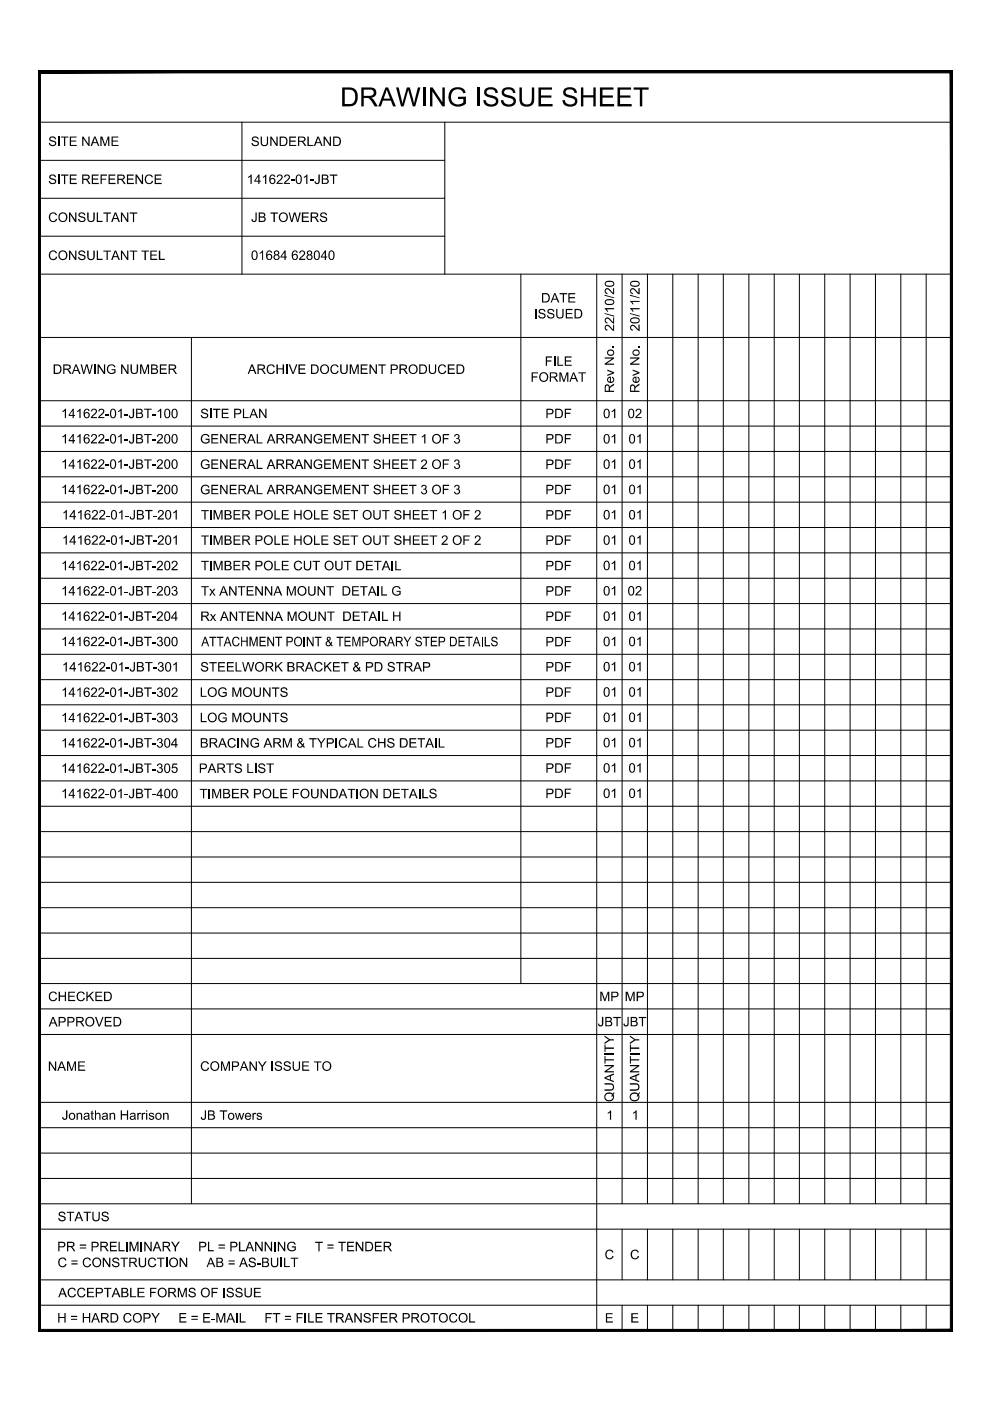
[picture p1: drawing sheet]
<svg xmlns="http://www.w3.org/2000/svg" width="210mm" height="297mm" viewBox="0 0 210 297" stroke-linecap="round" stroke-linejoin="round" font-family="sans-serif">
<defs><g id="words">
<text font-size="5.6" x="72.1" y="22.6">DRAWING ISSUE SHEET</text>
<g font-size="2.8">
<text x="10.2" y="30.9">SITE NAME</text>
<text x="53.2" y="30.9">SUNDERLAND</text>
<text x="10.2" y="39">SITE REFERENCE</text>
<text x="52.3" y="39">141622-01-JBT</text>
<text x="10.2" y="47.1">CONSULTANT</text>
<text x="53.2" y="47.1">JB TOWERS</text>
<text x="10.2" y="55.1">CONSULTANT TEL</text>
<text x="53.2" y="55.1">01684 628040</text>
<text x="114.7" y="64.1">DATE</text>
<text x="113.2" y="67.5">ISSUED</text>
<text x="130.2" y="70.3" transform="rotate(-90 130.2 70.3)">22/10/20</text>
<text x="135.6" y="70.3" transform="rotate(-90 135.6 70.3)">20/11/20</text>
<text x="115.5" y="77.6">FILE</text>
<text x="11.2" y="79.3">DRAWING NUMBER</text>
<text x="52.5" y="79.3">ARCHIVE DOCUMENT PRODUCED</text>
<text x="112.5" y="80.9">FORMAT</text>
<text x="130.2" y="83.3" transform="rotate(-90 130.2 83.3)">Rev No.</text>
<text x="135.6" y="83.3" transform="rotate(-90 135.6 83.3)">Rev No.</text>
<text x="12.9" y="88.6">141622-01-JBT-100</text>
<text x="42.4" y="88.6">SITE PLAN</text>
<text x="115.6" y="88.6">PDF</text>
<text x="127.9" y="88.6">01</text>
<text x="133.1" y="88.6">02</text>
<text x="12.9" y="94">141622-01-JBT-200</text>
<text x="42.4" y="94">GENERAL ARRANGEMENT SHEET 1 OF 3</text>
<text x="115.6" y="94">PDF</text>
<text x="127.9" y="94">01</text>
<text x="133.3" y="94">01</text>
<text x="12.9" y="99.4">141622-01-JBT-200</text>
<text x="42.4" y="99.4">GENERAL ARRANGEMENT SHEET 2 OF 3</text>
<text x="115.6" y="99.4">PDF</text>
<text x="127.9" y="99.4">01</text>
<text x="133.3" y="99.4">01</text>
<text x="12.9" y="104.8">141622-01-JBT-200</text>
<text x="42.4" y="104.8">GENERAL ARRANGEMENT SHEET 3 OF 3</text>
<text x="115.6" y="104.8">PDF</text>
<text x="127.9" y="104.8">01</text>
<text x="133.3" y="104.8">01</text>
<text x="13.2" y="110.2">141622-01-JBT-201</text>
<text x="42.6" y="110.2">TIMBER POLE HOLE SET OUT SHEET 1 OF 2</text>
<text x="115.6" y="110.2">PDF</text>
<text x="127.9" y="110.1">01</text>
<text x="133.3" y="110.1">01</text>
<text x="13.2" y="115.5">141622-01-JBT-201</text>
<text x="42.6" y="115.5">TIMBER POLE HOLE SET OUT SHEET 2 OF 2</text>
<text x="115.6" y="115.5">PDF</text>
<text x="127.9" y="115.5">01</text>
<text x="133.3" y="115.5">01</text>
<text x="12.9" y="120.9">141622-01-JBT-202</text>
<text x="42.6" y="120.9">TIMBER POLE CUT OUT DETAIL</text>
<text x="115.6" y="120.9">PDF</text>
<text x="127.9" y="120.9">01</text>
<text x="133.3" y="120.9">01</text>
<text x="12.9" y="126.3">141622-01-JBT-203</text>
<text x="12.9" y="131.6">141622-01-JBT-204</text>
<text x="42.4" y="131.7">Rx ANTENNA MOUNT DETAIL H</text>
<text x="42.6" y="126.3">Tx ANTENNA MOUNT DETAIL G</text>
<text x="115.6" y="126.3">PDF</text>
<text x="115.6" y="131.7">PDF</text>
<text x="127.9" y="126.2">01</text>
<text x="127.9" y="131.6">01</text>
<text x="133.1" y="126.2">02</text>
<text x="133.3" y="131.6">01</text>
<text x="12.9" y="137">141622-01-JBT-300</text>
<text x="42.7" y="137">ATTACHMENT POINT &amp; TEMPORARY STEP DETAILS</text>
<text x="115.6" y="137">PDF</text>
<text x="127.9" y="137">01</text>
<text x="133.3" y="137">01</text>
<text x="13.2" y="142.4">141622-01-JBT-301</text>
<text x="42.4" y="142.4">STEELWORK BRACKET &amp; PD STRAP</text>
<text x="115.6" y="142.4">PDF</text>
<text x="127.9" y="142.3">01</text>
<text x="133.3" y="142.3">01</text>
<text x="12.9" y="147.7">141622-01-JBT-302</text>
<text x="42.4" y="147.7">LOG MOUNTS</text>
<text x="115.6" y="147.7">PDF</text>
<text x="127.9" y="147.7">01</text>
<text x="133.3" y="147.7">01</text>
<text x="12.9" y="153.1">141622-01-JBT-303</text>
<text x="42.4" y="153.1">LOG MOUNTS</text>
<text x="115.6" y="153.1">PDF</text>
<text x="127.9" y="153.1">01</text>
<text x="133.3" y="153.1">01</text>
<text x="12.9" y="158.5">141622-01-JBT-304</text>
<text x="42.4" y="158.5">BRACING ARM &amp; TYPICAL CHS DETAIL</text>
<text x="115.6" y="158.5">PDF</text>
<text x="127.9" y="158.5">01</text>
<text x="133.3" y="158.5">01</text>
<text x="12.9" y="163.9">141622-01-JBT-305</text>
<text x="42.1" y="163.9">PARTS LIST</text>
<text x="115.6" y="163.8">PDF</text>
<text x="127.9" y="163.8">01</text>
<text x="133.3" y="163.8">01</text>
<text x="12.9" y="169.2">141622-01-JBT-400</text>
<text x="42.3" y="169.2">TIMBER POLE FOUNDATION DETAILS</text>
<text x="115.6" y="169.2">PDF</text>
<text x="127.9" y="169.2">01</text>
<text x="133.3" y="169.2">01</text>
<text x="10.2" y="212.3">CHECKED</text>
<text x="127.1" y="212.3">MP</text>
<text x="132.4" y="212.3">MP</text>
<text x="10.4" y="217.6">APPROVED</text>
<text x="126.7" y="217.6">JBT</text>
<text x="132.1" y="217.6">JBT</text>
<text x="10.1" y="227">NAME</text>
<text x="42.4" y="227">COMPANY ISSUE TO</text>
<text x="130.2" y="233.6" transform="rotate(-90 130.2 233.6)">QUANTITY</text>
<text x="135.5" y="233.6" transform="rotate(-90 135.5 233.6)">QUANTITY</text>
<text x="13.1" y="237.4">Jonathan Harrison</text>
<text x="42.5" y="237.4">JB Towers</text>
<text x="128.6" y="237.4">1</text>
<text x="133.9" y="237.4">1</text>
<text x="12.2" y="258.9">STATUS</text>
<text x="12.1" y="265.3">PR = PRELIMINARY</text>
<text x="12.2" y="268.6">C = CONSTRUCTION</text>
<text x="42" y="265.3">PL = PLANNING</text>
<text x="43.8" y="268.6">AB = AS-BUILT</text>
<text x="66.8" y="265.3">T = TENDER</text>
<text x="128.2" y="267">C</text>
<text x="133.6" y="267">C</text>
<text x="12.3" y="275">ACCEPTABLE FORMS OF ISSUE</text>
<text x="12.1" y="280.4">H = HARD COPY</text>
<text x="37.8" y="280.4">E = E-MAIL</text>
<text x="56.1" y="280.4">FT = FILE TRANSFER PROTOCOL</text>
<text x="128.3" y="280.4">E</text>
<text x="133.6" y="280.4">E</text>
</g>
</g></defs>
<!-- layer: 0 -->
<path d="M8.6 15.5h192.9l.5-.6zM8.1 14.9h193.9l-193.4 .6zM8.1 14.9l.5 267v-266.4zM8.1 14.9l.5 267-.5 .4zM8.6 281.9l-.5 .4 193.4-.4zM8.1 282.3l193.4-.4 .5 .4zM201.5 15.5v266.4l.5 .4zM202 14.9v267.4l-.5-266.8z" fill="#000" stroke="#000" stroke-width=".21"/>
<g fill="none" stroke="#000" stroke-width=".21">
<path d="M8.3 15.2h193.4v266.9h-193.4zM8.3 25.9h193.4M8.3 34h86M51.3 25.9v32.2M94.3 25.9v32.2M8.3 42h86M8.3 50.1h86M8.3 58.1h193.4M110.4 58.1v150.4M126.5 58.1v224M131.9 58.1v197.1M137.3 58.1v197.1"/>
<path d="M142.6 58.1v197.1M148 58.1v197.1M153.4 58.1v197.1M158.8 58.1v197.1M164.2 58.1v197.1M169.5 58.1v197.1M174.9 58.1v197.1M180.2 58.1v197.1M185.6 58.1v197.1M191 58.1v197.1M196.4 58.1v197.1M8.3 71.5h193.4"/>
<path d="M40.6 71.5v183.7M8.3 85h193.4M8.3 90.3h193.4M8.3 95.7h193.4M8.3 101.1h193.4M8.3 106.5h193.4M8.3 111.8h193.4M8.3 117.2h193.4M8.3 122.6h193.4M8.3 128h193.4M8.3 133.4h193.4M8.3 138.7h193.4"/>
<path d="M8.3 144.1h193.4M8.3 149.4h193.4M8.3 154.8h193.4M8.3 160.2h193.4M8.3 165.6h193.4M8.3 170.9h193.4M8.3 176.3h193.4M8.3 181.7h193.4M8.3 187.1h193.4M8.3 192.4h193.4M8.3 197.8h193.4M8.3 203.2h193.4"/>
<path d="M8.3 208.5h193.4M8.3 213.9h193.4M8.3 219.3h193.4M8.3 233.7h193.4M8.3 239.1h193.4M8.3 244.5h193.4M8.3 249.9h193.4M8.3 255.2h193.4M8.3 260.6h193.4M8.3 271.4h193.4M8.3 276.7h193.4M131.9 260.6v10.8"/>
<path d="M131.9 276.7v5.4M137.3 260.6v10.8M137.3 276.7v5.4M142.6 260.6v10.8M142.6 276.7v5.4M148 260.6v10.8M148 276.7v5.4M153.4 260.6v10.8M153.4 276.7v5.4M158.8 260.6v10.8M158.8 276.7v5.4M164.2 260.6v10.8"/>
<path d="M164.2 276.7v5.4M169.5 260.6v10.8M169.5 276.7v5.4M174.9 260.6v10.8M174.9 276.7v5.4M180.2 260.6v10.8M180.2 276.7v5.4M185.6 260.6v10.8M185.6 276.7v5.4M191 260.6v10.8M191 276.7v5.4M196.4 260.6v10.8"/>
<path d="M196.4 276.7v5.4"/>
</g>
<use href="#words"/>
</svg>
